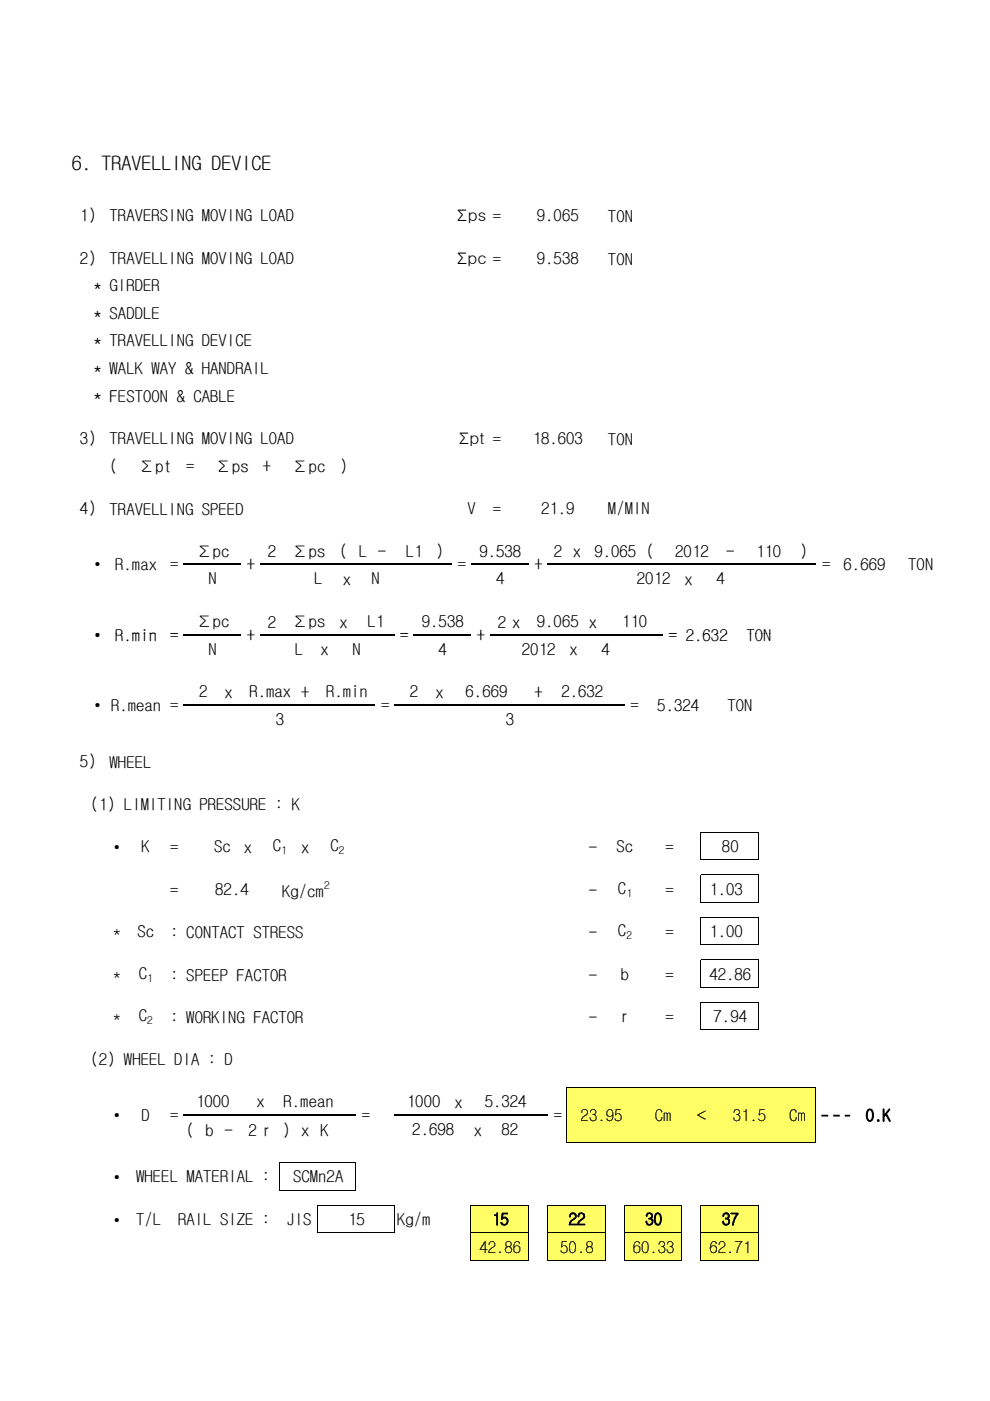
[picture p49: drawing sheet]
<svg xmlns="http://www.w3.org/2000/svg" width="210mm" height="297mm" viewBox="0 0 210 297" stroke-linecap="round" stroke-linejoin="round" font-family="sans-serif">
<defs><g id="words">
<text font-size="4.2" x="15.2" y="36.1">6. TRAVELLING DEVICE</text>
<g font-size="3.5">
<text x="16.9" y="46.9">1)</text>
<text x="23.2" y="46.9">TRAVERSING MOVING LOAD</text>
<text x="96.8" y="46.9">Σps =</text>
<text x="113.8" y="46.9">9.065</text>
<text x="128.9" y="47.1">TON</text>
<text x="16.9" y="55.9">2)</text>
<text x="23.2" y="55.9">TRAVELLING MOVING LOAD</text>
<text x="96.8" y="55.9">Σpc =</text>
<text x="113.8" y="55.9">9.538</text>
<text x="128.9" y="56.1">TON</text>
<text x="19.9" y="61.9">* GIRDER</text>
<text x="19.9" y="67.8">* SADDLE</text>
<text x="19.9" y="73.6">* TRAVELLING DEVICE</text>
<text x="19.9" y="79.5">* WALK WAY &amp; HANDRAIL</text>
<text x="19.9" y="85.3">* FESTOON &amp; CABLE</text>
<text x="16.9" y="94.1">3)</text>
<text x="23.2" y="94.1">TRAVELLING MOVING LOAD</text>
<text x="97.2" y="94.1">Σpt =</text>
<text x="112.9" y="94.1">18.603</text>
<text x="128.9" y="94.3">TON</text>
<text x="23.2" y="100.2">(</text>
<text x="29.4" y="100">Σpt</text>
<text x="39.5" y="100.2">=</text>
<text x="45.6" y="100">Σps</text>
<text x="55.8" y="100.2">+</text>
<text x="61.9" y="100">Σpc</text>
<text x="72" y="100.2">)</text>
<text x="16.9" y="109">4)</text>
<text x="23.2" y="109.2">TRAVELLING SPEED</text>
<text x="99.1" y="109">V</text>
<text x="104.5" y="109.2">=</text>
<text x="114.7" y="109">21.9</text>
<text x="128.9" y="109">M/MIN</text>
<text x="41.6" y="118">Σpc</text>
<text x="56.8" y="118.2">2</text>
<text x="61.9" y="118">Σps</text>
<text x="72" y="118.2">( L -</text>
<text x="86" y="118">L1</text>
<text x="92.3" y="118.2">)</text>
<text x="101.6" y="118">9.538</text>
<text x="117.4" y="118.2">2 x</text>
<text x="126" y="118">9.065 (</text>
<text x="143.2" y="118">2012</text>
<text x="154" y="118.2">-</text>
<text x="160.3" y="118">110</text>
<text x="169.5" y="118.2">)</text>
<text x="20.1" y="120.9">•</text>
<text x="24.4" y="120.9">R.max</text>
<text x="36.1" y="120.9">=</text>
<text x="44.2" y="123.9">N</text>
<text x="52.4" y="120.9">+</text>
<text x="66.6" y="123.9">L</text>
<text x="72.7" y="124">x</text>
<text x="78.8" y="123.9">N</text>
<text x="97.1" y="120.9">=</text>
<text x="105.2" y="123.9">4</text>
<text x="113.3" y="120.9">+</text>
<text x="135" y="123.9">2012</text>
<text x="145.2" y="124">x</text>
<text x="151.9" y="123.9">4</text>
<text x="174.3" y="120.9">=</text>
<text x="178.9" y="120.9">6.669</text>
<text x="192.6" y="120.9">TON</text>
<text x="20.1" y="135.8">•</text>
<text x="24.4" y="135.8">R.min</text>
<text x="36.1" y="135.8">=</text>
<text x="41.6" y="132.9">Σpc</text>
<text x="52.4" y="135.8">+</text>
<text x="56.8" y="133.1">2</text>
<text x="61.9" y="132.9">Σps</text>
<text x="72" y="133.1">x</text>
<text x="77.9" y="132.9">L1</text>
<text x="84.9" y="135.8">=</text>
<text x="89.4" y="132.9">9.538</text>
<text x="101.1" y="135.8">+</text>
<text x="105.5" y="133.1">2 x</text>
<text x="113.8" y="132.9">9.065 x</text>
<text x="131.9" y="132.9">110</text>
<text x="141.8" y="135.8">= 2.632</text>
<text x="158.3" y="135.8">TON</text>
<text x="44.2" y="138.8">N</text>
<text x="62.5" y="138.8">L</text>
<text x="67.9" y="138.9">x</text>
<text x="74.7" y="138.8">N</text>
<text x="93" y="138.8">4</text>
<text x="110.7" y="138.8">2012</text>
<text x="120.8" y="138.9">x</text>
<text x="127.5" y="138.8">4</text>
<text x="42.2" y="147.8">2</text>
<text x="47.6" y="148">x</text>
<text x="52.9" y="147.8">R.max +</text>
<text x="69.1" y="147.8">R.min</text>
<text x="86.9" y="147.8">2</text>
<text x="92.3" y="148">x</text>
<text x="98.7" y="147.8">6.669</text>
<text x="113.3" y="148">+</text>
<text x="119" y="147.8">2.632</text>
<text x="20.1" y="150.7">• R.mean =</text>
<text x="58.5" y="153.6">3</text>
<text x="80.8" y="150.7">=</text>
<text x="107.2" y="153.6">3</text>
<text x="133.6" y="150.7">=</text>
<text x="139.4" y="150.7">5.324</text>
<text x="154.2" y="150.7">TON</text>
<text x="16.9" y="162.6">5)</text>
<text x="23.2" y="162.8">WHEEL</text>
<text x="19.2" y="171.7">(1) LIMITING PRESSURE : K</text>
<text x="24.1" y="180.8">•</text>
<text x="30" y="180.7">K</text>
<text x="36.1" y="180.8">=</text>
<text x="45.4" y="180.7">Sc</text>
<text x="51.7" y="180.8">x</text>
<text x="57.9" y="180.4">C</text>
<text x="63.9" y="180.8">x</text>
<text x="70.1" y="180.4">C</text>
<text x="124.8" y="180.8">-</text>
<text x="130.7" y="180.7">Sc</text>
<text x="141.1" y="180.8">=</text>
<text x="153.1" y="180.7">80</text>
<text x="36.1" y="189.9">=</text>
<text x="45.6" y="189.7">82.4</text>
<text x="59.8" y="190.2">Kg/cm</text>
<text x="124.8" y="189.9">-</text>
<text x="131" y="189.4">C</text>
<text x="141.1" y="189.9">=</text>
<text x="150.4" y="189.7">1.03</text>
<text x="23.8" y="198.9">*</text>
<text x="29.1" y="198.7">Sc</text>
<text x="36.1" y="198.9">: CONTACT STRESS</text>
<text x="124.8" y="198.9">-</text>
<text x="131" y="198.5">C</text>
<text x="141.1" y="198.9">=</text>
<text x="150.4" y="198.7">1.00</text>
<text x="23.8" y="207.9">*</text>
<text x="29.4" y="207.5">C</text>
<text x="36.1" y="207.9">: SPEEP FACTOR</text>
<text x="124.8" y="207.9">-</text>
<text x="131.6" y="207.7">b</text>
<text x="141.1" y="207.9">=</text>
<text x="150.4" y="207.7">42.86</text>
<text x="23.8" y="216.9">*</text>
<text x="29.4" y="216.5">C</text>
<text x="36.1" y="216.9">: WORKING FACTOR</text>
<text x="124.8" y="216.9">-</text>
<text x="131.6" y="216.7">r</text>
<text x="141.1" y="216.9">=</text>
<text x="151.3" y="216.7">7.94</text>
<text x="19.2" y="225.8">(2) WHEEL DIA : D</text>
<text x="24.1" y="237.7">•</text>
<text x="30" y="237.7">D</text>
<text x="36.1" y="237.7">=</text>
<text x="41.6" y="234.8">1000</text>
<text x="54.4" y="234.8">x</text>
<text x="60.1" y="234.8">R.mean</text>
<text x="76.7" y="237.7">=</text>
<text x="86.3" y="234.8">1000</text>
<text x="96.4" y="235">x</text>
<text x="102.8" y="234.8">5.324</text>
<text x="117.4" y="237.7">=</text>
<text x="123.1" y="237.7">23.95</text>
<text x="138.9" y="237.7">Cm</text>
<text x="147.7" y="237.7">&lt;</text>
<text x="155.4" y="237.7">31.5</text>
<text x="167.3" y="237.7">Cm</text>
<text x="183.6" y="237.7">O.K</text>
<text x="39.5" y="240.8">( b -</text>
<text x="52.7" y="240.8">2 r ) x K</text>
<text x="87.4" y="240.6">2.698</text>
<text x="100.5" y="240.8">x</text>
<text x="106.3" y="240.6">82</text>
<text x="24.1" y="250.9">•</text>
<text x="28.9" y="250.7">WHEEL MATERIAL :</text>
<text x="62.1" y="250.7">SCMn2A</text>
<text x="24.1" y="259.9">•</text>
<text x="28.9" y="259.7">T/L</text>
<text x="37.8" y="259.7">RAIL SIZE :</text>
<text x="60.7" y="259.7">JIS</text>
<text x="73.8" y="259.7">15</text>
<text x="84.2" y="259.7">Kg/m</text>
<text x="104.3" y="259.7">15</text>
<text x="120.6" y="259.7">22</text>
<text x="136.8" y="259.7">30</text>
<text x="153.1" y="259.7">37</text>
<text x="101.6" y="265.6">42.86</text>
<text x="118.8" y="265.6">50.8</text>
<text x="134.2" y="265.6">60.33</text>
<text x="150.4" y="265.6">62.71</text>
</g>
<g font-size="2.3">
<text x="59.6" y="181.1">1</text>
<text x="71.8" y="181.1">2</text>
<text x="68.7" y="188.5">2</text>
<text x="132.8" y="190.1">1</text>
<text x="132.8" y="199.1">2</text>
<text x="31.2" y="208.2">1</text>
<text x="31.2" y="217.2">2</text>
</g>
</g></defs>
<path d="M38.9 119.6h12.2M55.1 119.6h40.7M99.8 119.6h12.3M116.1 119.6h56.9" fill="none" stroke="#000" stroke-width=".34"/>
<g fill="#ffff65">
<path d="M120.1 230.5h52.9v11.8h-52.9z"/>
<path d="M99.8 255.5h12.3v11.7h-12.3z"/>
<path d="M116.1 255.5h12.2v11.7h-12.2z"/>
<path d="M132.3 255.5h12.3v11.7h-12.3z"/>
<path d="M148.6 255.5h12.2v11.7h-12.2z"/>
</g>
<path d="M38.9 134.5h12.2M55.1 134.5h28.5M87.6 134.5h12.3M103.9 134.5h36.6M38.9 149.4h40.6M83.6 149.4h48.8M38.9 236.4h36.6M83.6 236.4h32.5" fill="none" stroke="#000" stroke-width=".34"/>
<g fill="none" stroke="#000" stroke-width=".21">
<path d="M160.8 176.5v5.8M160.8 176.5l-12.2-.1v5.9M148.6 182.3h12.2M160.8 185.5h-12.2v5.8h12.2v-5.8M160.8 194.5h-12.2v5.9l12.2-.1v-5.8M148.6 203.5v5.9h12.2v-5.9h-12.2M148.6 212.5v5.9h12.2v-5.8l-12.2-.1M120.2 230.5v11.8M120.2 230.6h52.8v11.7M59.2 252.3h16.3M67.3 255.5v5.9M67.4 255.5h16.2"/>
<path d="M75.5 246.5v5.8M75.5 246.5h-16.3v5.8M83.6 255.5v5.9M112.1 255.5h-12.2l-.1 11.7h12.3l-.1-11.7M116.1 255.5v11.7M116.1 255.5h12.2M120.2 242.3h52.8M128.3 255.5v11.7M144.6 255.5h-12.2v11.7h12.2l-.1-11.7M160.8 255.5h-12.2v11.7h12.2v-11.7M67.4 261.3h16.2M99.9 261.3h12.2"/>
<path d="M116.1 261.3h12.2M116.1 267.2h12.2M132.4 261.3h12.2M148.6 261.3h12.2"/>
</g>
<path d="M174.2 236.3h1.4v.4h-1.4zM176.7 236.3h1.4v.4h-1.4zM179.1 236.3h1.2v.4h-1.2z" fill="#000"/>
<use href="#words"/>
</svg>
